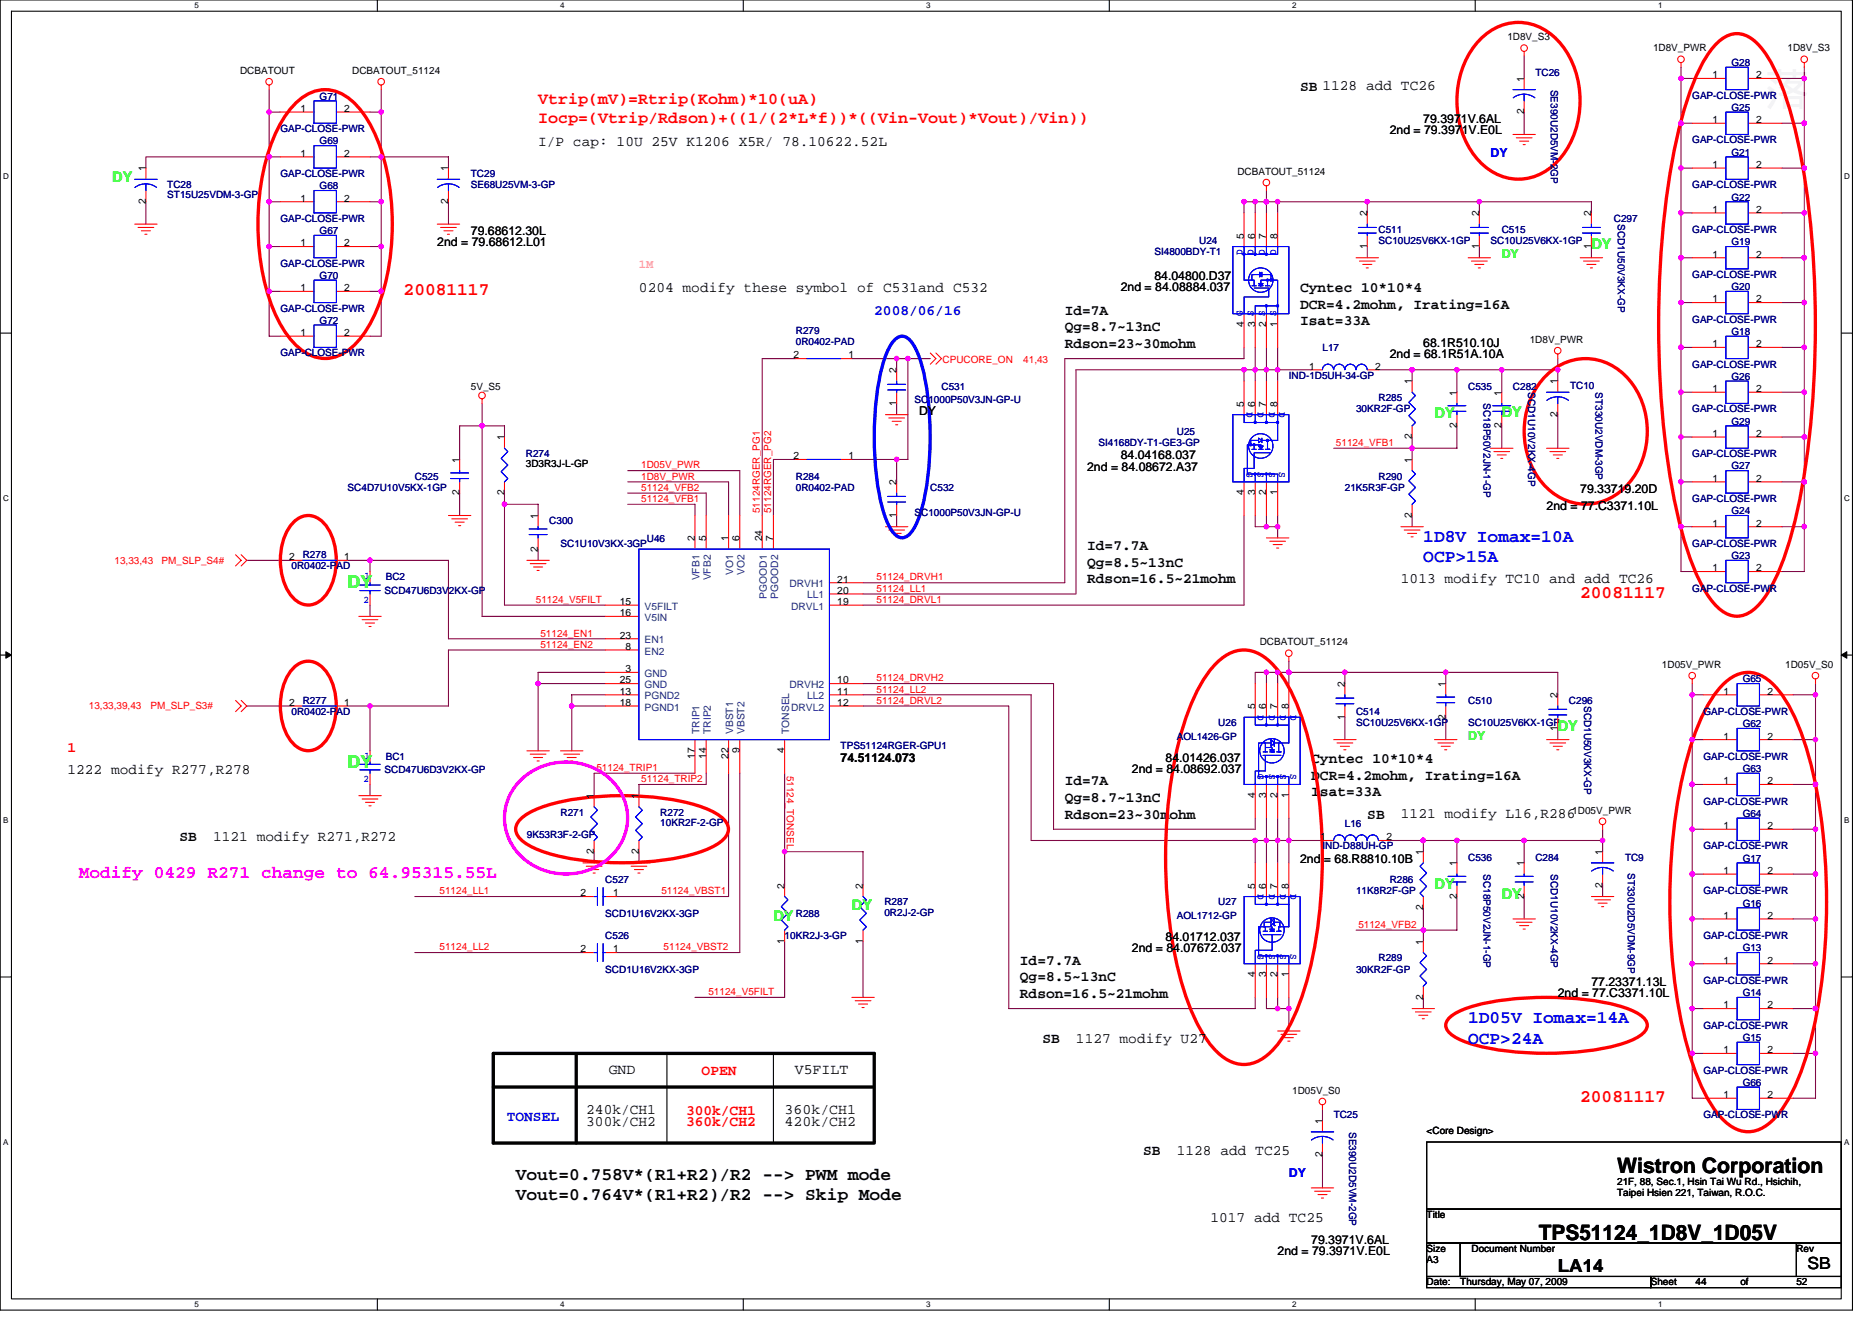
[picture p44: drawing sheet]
<svg xmlns="http://www.w3.org/2000/svg" width="297mm" height="210mm" viewBox="0 0 297 210" stroke-linecap="round" stroke-linejoin="round" font-family="sans-serif">
<defs><g id="words">
<text font-size="7.1" fill="#f0f" x="280" y="16.7">落</text>
<g font-size="3.4">
<text x="256.6" y="186.1">Wistron Corporation</text>
<text x="244.2" y="196.7">TPS51124_1D8V_1D05V</text>
</g>
<g font-size="2.8" fill="#f00">
<text x="64" y="46.8">20081117</text>
<text x="250.7" y="94.8">20081117</text>
<text x="250.7" y="174.8">20081117</text>
</g>
<g font-size="2.8" fill="#00f">
<text x="225.8" y="85.9">1D8V Iomax=10A</text>
<text x="225.8" y="89.1">OCP&gt;15A</text>
<text x="233" y="162.4">1D05V Iomax=14A</text>
<text x="233" y="165.6">OCP&gt;24A</text>
</g>
<g font-size="2.8" fill="#0f0">
<text x="55.2" y="93.3">DY</text>
<text x="55.2" y="121.8">DY</text>
</g>
<text font-size="2.8" fill="#f0f" x="12.5" y="139.3">Modify 0429 R271 change to 64.95315.55L</text>
<g font-size="2.8">
<text x="81.8" y="187.3">Vout=0.758V*(R1+R2)/R2 --&gt; PWM mode</text>
<text x="81.8" y="190.5">Vout=0.764V*(R1+R2)/R2 --&gt; Skip Mode</text>
<text x="247.2" y="201.8">LA14</text>
</g>
<g font-size="2.6" fill="#f00">
<text x="85.4" y="16.4">Vtrip(mV)=Rtrip(Kohm)*10(uA)</text>
<text x="85.4" y="19.5">Iocp=(Vtrip/Rdson)+((1/(2*L*f))*((Vin-Vout)*Vout)/Vin))</text>
</g>
<text font-size="2.6" x="286.8" y="201.3">SB</text>
<g font-size="2.3">
<text x="206.3" y="14.4">SB 1128 add TC26</text>
<text x="85.4" y="23.2">I/P cap: 10U 25V K1206 X5R/ 78.10622.52L</text>
<text x="101.4" y="46.3">0204 modify these symbol of C531and C532</text>
<text x="206.3" y="46.4">Cyntec 10*10*4</text>
<text x="168.9" y="49.9">Id=7A</text>
<text x="168.9" y="52.6">Qg=8.7~13nC</text>
<text x="206.3" y="49">DCR=4.2mohm, Irating=16A</text>
<text x="206.3" y="51.6">Isat=33A</text>
<text x="168.9" y="55.2">Rdson=23~30mohm</text>
<text x="172.5" y="87.3">Id=7.7A</text>
<text x="172.5" y="89.9">Qg=8.5~13nC</text>
<text x="172.5" y="92.5">Rdson=16.5~21mohm</text>
<text x="222.3" y="92.5">1013 modify TC10 and add TC26</text>
<text x="10.7" y="122.7">1222 modify R277,R278</text>
<text x="168.9" y="124.6">Id=7A</text>
<text x="208.1" y="121.1">Cyntec 10*10*4</text>
<text x="208.1" y="123.7">DCR=4.2mohm, Irating=16A</text>
<text x="168.9" y="127.2">Qg=8.7~13nC</text>
<text x="168.9" y="129.9">Rdson=23~30mohm</text>
<text x="208.1" y="126.3">Isat=33A</text>
<text x="217" y="129.9">SB</text>
<text x="222.3" y="129.9">1121 modify L16,R286</text>
<text x="28.5" y="133.5">SB</text>
<text x="33.8" y="133.4">1121 modify R271,R272</text>
<text x="161.8" y="153.1">Id=7.7A</text>
<text x="161.8" y="155.7">Qg=8.5~13nC</text>
<text x="161.8" y="158.3">Rdson=16.5~21mohm</text>
<text x="165.4" y="165.5">SB</text>
<text x="170.7" y="165.4">1127 modify U27</text>
<text x="96.6" y="170.4">GND</text>
<text x="126.1" y="170.4">V5FILT</text>
<text x="93" y="178.6">300k/CH2</text>
<text x="93" y="176.8">240k/CH1</text>
<text x="124.5" y="178.6">420k/CH2</text>
<text x="124.5" y="176.8">360k/CH1</text>
<text x="181.4" y="183.3">SB</text>
<text x="186.7" y="183.2">1128 add TC25</text>
<text x="192.1" y="193.9">1017 add TC25</text>
</g>
<g font-size="2.3" fill="#0f0">
<text x="17.8" y="28.8">DY</text>
<text x="252.5" y="39.5">DY</text>
<text x="227.6" y="66.3">DY</text>
<text x="238.3" y="66.1">DY</text>
<text x="247.2" y="115.9">DY</text>
<text x="227.6" y="141">DY</text>
<text x="238.3" y="142.6">DY</text>
<text x="122.7" y="146.2">DY</text>
<text x="135.2" y="144.4">DY</text>
</g>
<g font-size="2.3" fill="#00f">
<text x="138.7" y="49.9">2008/06/16</text>
<text x="80.4" y="177.8">TONSEL</text>
</g>
<g font-size="2.3" fill="#f00">
<text x="10.7" y="119.3">1</text>
<text x="111.3" y="170.5">OPEN</text>
<text x="108.9" y="176.9">300k/CH1</text>
<text x="108.9" y="178.7">360k/CH2</text>
</g>
<g font-size="1.9">
<text x="220.5" y="21.3">2nd = 79.3971V.E0L</text>
<text x="225.8" y="19.5">79.3971V.6AL</text>
<text x="69.4" y="39.1">2nd = 79.68612.L01</text>
<text x="74.7" y="37.3">79.68612.30L</text>
<text x="177.8" y="46.2">2nd = 84.08884.037</text>
<text x="183.2" y="44.4">84.04800.D37</text>
<text x="220.5" y="56.9">2nd = 68.1R51A.10A</text>
<text x="225.8" y="55.1">68.1R510.10J</text>
<text x="145.8" y="65.8">DY</text>
<text x="172.5" y="74.7">2nd = 84.08672.A37</text>
<text x="177.8" y="72.9">84.04168.037</text>
<text x="245.4" y="80.9">2nd = 77.C3371.10L</text>
<text x="250.7" y="78.2">79.33719.20D</text>
<text x="133.4" y="120.9">74.51124.073</text>
<text x="179.6" y="122.7">2nd = 84.08692.037</text>
<text x="185" y="120.9">84.01426.037</text>
<text x="206.3" y="136.9">2nd = 68.R8810.10B</text>
<text x="185" y="149.3">84.01712.037</text>
<text x="179.6" y="151.1">2nd = 84.07672.037</text>
<text x="247.2" y="158.2">2nd = 77.C3371.10L</text>
<text x="252.5" y="156.4">77.23371.13L</text>
<text x="208.1" y="197.3">79.3971V.6AL</text>
<text x="202.7" y="199.1">2nd = 79.3971V.E0L</text>
</g>
<g font-size="1.9" fill="#00f">
<text x="236.5" y="24.9">DY</text>
<text x="204.5" y="186.7">DY</text>
</g>
<g font-size="1.9" fill="#0f0">
<text x="238.3" y="40.9">DY</text>
<text x="233" y="117.4">DY</text>
</g>
<text font-size="1.9" fill="#ff80c0" x="101.4" y="42.5">1M</text>
<g font-size="1.6">
<text x="38.1" y="11.7">DCBATOUT</text>
<text x="55.9" y="11.7">DCBATOUT_51124</text>
<text x="239.2" y="6.4">1D8V_S3</text>
<text x="262.3" y="8.2">1D8V_PWR</text>
<text x="283.6" y="8.2">1D8V_S3</text>
<text x="47.7" y="17.8">1</text>
<text x="54.6" y="17.8">2</text>
<text x="241.8" y="13" transform="rotate(-90 241.8 13)">1</text>
<text x="271.7" y="12.4">1</text>
<text x="278.7" y="12.4">2</text>
<text x="241.8" y="18.2" transform="rotate(-90 241.8 18.2)">2</text>
<text x="271.7" y="19.5">1</text>
<text x="278.7" y="19.5">2</text>
<text x="23.1" y="27.2" transform="rotate(-90 23.1 27.2)">1</text>
<text x="47.7" y="24.9">1</text>
<text x="54.6" y="24.9">2</text>
<text x="71.1" y="27.2" transform="rotate(-90 71.1 27.2)">1</text>
<text x="196.3" y="27.7">DCBATOUT_51124</text>
<text x="271.7" y="26.6">1</text>
<text x="278.7" y="26.6">2</text>
<text x="23.1" y="32.4" transform="rotate(-90 23.1 32.4)">2</text>
<text x="47.7" y="32">1</text>
<text x="54.6" y="32">2</text>
<text x="71.1" y="32.4" transform="rotate(-90 71.1 32.4)">2</text>
<text x="216.9" y="34.3" transform="rotate(-90 216.9 34.3)">2</text>
<text x="234.7" y="34.3" transform="rotate(-90 234.7 34.3)">2</text>
<text x="252.5" y="34.3" transform="rotate(-90 252.5 34.3)">2</text>
<text x="271.7" y="33.8">1</text>
<text x="278.7" y="33.8">2</text>
<text x="47.7" y="39.1">1</text>
<text x="54.6" y="39.1">2</text>
<text x="197.4" y="37.9" transform="rotate(-90 197.4 37.9)">5</text>
<text x="199.2" y="37.9" transform="rotate(-90 199.2 37.9)">6</text>
<text x="200.9" y="37.9" transform="rotate(-90 200.9 37.9)">7</text>
<text x="202.7" y="37.9" transform="rotate(-90 202.7 37.9)">8</text>
<text x="216.9" y="39.5" transform="rotate(-90 216.9 39.5)">1</text>
<text x="234.7" y="39.5" transform="rotate(-90 234.7 39.5)">1</text>
<text x="252.5" y="39.5" transform="rotate(-90 252.5 39.5)">1</text>
<text x="271.7" y="40.9">1</text>
<text x="278.7" y="40.9">2</text>
<text x="47.7" y="46.2">1</text>
<text x="54.6" y="46.2">2</text>
<text x="271.7" y="48">1</text>
<text x="278.7" y="48">2</text>
<text x="47.7" y="53.3">1</text>
<text x="54.6" y="53.3">2</text>
<text x="197.4" y="51.9" transform="rotate(-90 197.4 51.9)">4 G</text>
<text x="199.2" y="51.9" transform="rotate(-90 199.2 51.9)">3 S</text>
<text x="200.9" y="51.9" transform="rotate(-90 200.9 51.9)">2 S</text>
<text x="202.7" y="51.9" transform="rotate(-90 202.7 51.9)">1 S</text>
<text x="125.9" y="56.9">2</text>
<text x="134.6" y="56.9">1</text>
<text x="142.3" y="59.2" transform="rotate(-90 142.3 59.2)">2</text>
<text x="207.7" y="58.7">1</text>
<text x="218.2" y="58.7">2</text>
<text x="242.7" y="54.4">1D8V_PWR</text>
<text x="271.7" y="55.1">1</text>
<text x="278.7" y="55.1">2</text>
<text x="74.7" y="61.9">5V_S5</text>
<text x="142.3" y="64.4" transform="rotate(-90 142.3 64.4)">1</text>
<text x="197.4" y="64.5" transform="rotate(-90 197.4 64.5)">5</text>
<text x="199.2" y="64.5" transform="rotate(-90 199.2 64.5)">6</text>
<text x="200.9" y="64.5" transform="rotate(-90 200.9 64.5)">7</text>
<text x="202.7" y="64.5" transform="rotate(-90 202.7 64.5)">8</text>
<text x="224" y="61" transform="rotate(-90 224 61)">1</text>
<text x="231.2" y="62.8" transform="rotate(-90 231.2 62.8)">1</text>
<text x="238.3" y="62.8" transform="rotate(-90 238.3 62.8)">1</text>
<text x="247.2" y="61" transform="rotate(-90 247.2 61)">1</text>
<text x="271.7" y="62.2">1</text>
<text x="278.7" y="62.2">2</text>
<text x="80" y="69.9" transform="rotate(-90 80 69.9)">1</text>
<text x="224" y="69.7" transform="rotate(-90 224 69.7)">2</text>
<text x="231.2" y="67.9" transform="rotate(-90 231.2 67.9)">2</text>
<text x="238.3" y="67.9" transform="rotate(-90 238.3 67.9)">2</text>
<text x="247.2" y="66.2" transform="rotate(-90 247.2 66.2)">2</text>
<text x="271.7" y="69.3">1</text>
<text x="278.7" y="69.3">2</text>
<text x="72.9" y="73.4" transform="rotate(-90 72.9 73.4)">1</text>
<text x="83.4" y="74.1">3D3R3J-L-GP</text>
<text x="125.9" y="72.9">2</text>
<text x="134.6" y="72.9">1</text>
<text x="142.3" y="77" transform="rotate(-90 142.3 77)">2</text>
<text x="224" y="73.4" transform="rotate(-90 224 73.4)">1</text>
<text x="271.7" y="76.4">1</text>
<text x="278.7" y="76.4">2</text>
<text x="72.9" y="78.6" transform="rotate(-90 72.9 78.6)">2</text>
<text x="80" y="78.6" transform="rotate(-90 80 78.6)">2</text>
<text x="85.4" y="82.3" transform="rotate(-90 85.4 82.3)">1</text>
<text x="142.3" y="82.2" transform="rotate(-90 142.3 82.2)">1</text>
<text x="197.4" y="78.6" transform="rotate(-90 197.4 78.6)">4</text>
<text x="199.2" y="78.6" transform="rotate(-90 199.2 78.6)">3</text>
<text x="200.9" y="78.6" transform="rotate(-90 200.9 78.6)">2</text>
<text x="202.7" y="78.6" transform="rotate(-90 202.7 78.6)">1</text>
<text x="224" y="82.2" transform="rotate(-90 224 82.2)">2</text>
<text x="271.7" y="83.5">1</text>
<text x="278.7" y="83.5">2</text>
<text x="45.9" y="88.9">2</text>
<text x="54.6" y="88.9">1</text>
<text x="85.4" y="87.5" transform="rotate(-90 85.4 87.5)">2</text>
<text x="110.3" y="85.9" transform="rotate(-90 110.3 85.9)">2</text>
<text x="112" y="85.9" transform="rotate(-90 112 85.9)">5</text>
<text x="115.6" y="85.9" transform="rotate(-90 115.6 85.9)">1</text>
<text x="117.4" y="85.9" transform="rotate(-90 117.4 85.9)">6</text>
<text x="120.9" y="85.9" transform="rotate(-90 120.9 85.9)">24</text>
<text x="122.7" y="85.9" transform="rotate(-90 122.7 85.9)">7</text>
<text x="98.4" y="96">15</text>
<text x="132.9" y="94.2">20</text>
<text x="132.9" y="96">19</text>
<text x="132.9" y="92.4">21</text>
<text x="271.7" y="90.7">1</text>
<text x="278.7" y="90.7">2</text>
<text x="98.4" y="97.8">16</text>
<text x="98.4" y="101.3">23</text>
<text x="99.2" y="103.1">8</text>
<text x="99.2" y="106.7">3</text>
<text x="199.9" y="102.4">DCBATOUT_51124</text>
<text x="263.7" y="106">1D05V_PWR</text>
<text x="283.3" y="106">1D05V_S0</text>
<text x="45.9" y="112">2</text>
<text x="54.6" y="112">1</text>
<text x="98.4" y="112">18</text>
<text x="98.4" y="110.2">13</text>
<text x="98.4" y="108.4">25</text>
<text x="132.9" y="110.2">11</text>
<text x="132.9" y="112">12</text>
<text x="132.9" y="108.4">10</text>
<text x="199.2" y="112.5" transform="rotate(-90 199.2 112.5)">5</text>
<text x="200.9" y="112.5" transform="rotate(-90 200.9 112.5)">6</text>
<text x="202.7" y="112.5" transform="rotate(-90 202.7 112.5)">7</text>
<text x="204.5" y="112.5" transform="rotate(-90 204.5 112.5)">8</text>
<text x="213.4" y="109" transform="rotate(-90 213.4 109)">2</text>
<text x="229.4" y="109" transform="rotate(-90 229.4 109)">1</text>
<text x="247.2" y="110.8" transform="rotate(-90 247.2 110.8)">2</text>
<text x="273.5" y="110.2">1</text>
<text x="280.4" y="110.2">2</text>
<text x="117.4" y="119.5" transform="rotate(-90 117.4 119.5)">9</text>
<text x="124.5" y="119.5" transform="rotate(-90 124.5 119.5)">4</text>
<text x="213.4" y="114.2" transform="rotate(-90 213.4 114.2)">1</text>
<text x="229.4" y="114.2" transform="rotate(-90 229.4 114.2)">2</text>
<text x="247.2" y="116" transform="rotate(-90 247.2 116)">1</text>
<text x="273.5" y="117.3">1</text>
<text x="280.4" y="117.3">2</text>
<text x="110.3" y="120.4" transform="rotate(-90 110.3 120.4)">17</text>
<text x="112" y="120.4" transform="rotate(-90 112 120.4)">14</text>
<text x="115.6" y="120.4" transform="rotate(-90 115.6 120.4)">22</text>
<text x="273.5" y="124.4">1</text>
<text x="280.4" y="124.4">2</text>
<text x="94.3" y="126.8" transform="rotate(-90 94.3 126.8)">1</text>
<text x="101.4" y="126.8" transform="rotate(-90 101.4 126.8)">1</text>
<text x="199.2" y="126.6" transform="rotate(-90 199.2 126.6)">4</text>
<text x="200.9" y="126.6" transform="rotate(-90 200.9 126.6)">3</text>
<text x="202.7" y="126.6" transform="rotate(-90 202.7 126.6)">2</text>
<text x="204.5" y="126.6" transform="rotate(-90 204.5 126.6)">1</text>
<text x="249.5" y="129.1">1D05V_PWR</text>
<text x="273.5" y="131.6">1</text>
<text x="280.4" y="131.6">2</text>
<text x="94.3" y="135.5" transform="rotate(-90 94.3 135.5)">2</text>
<text x="101.4" y="135.5" transform="rotate(-90 101.4 135.5)">2</text>
<text x="209.5" y="133.3">1</text>
<text x="220" y="133.3">2</text>
<text x="225.8" y="135.7" transform="rotate(-90 225.8 135.7)">1</text>
<text x="231.2" y="137.4" transform="rotate(-90 231.2 137.4)">1</text>
<text x="241.8" y="137.4" transform="rotate(-90 241.8 137.4)">1</text>
<text x="254.3" y="135.7" transform="rotate(-90 254.3 135.7)">1</text>
<text x="92.1" y="142.2">2</text>
<text x="97.3" y="142.2">1</text>
<text x="124.5" y="141" transform="rotate(-90 124.5 141)">2</text>
<text x="136.9" y="141" transform="rotate(-90 136.9 141)">2</text>
<text x="199.2" y="141" transform="rotate(-90 199.2 141)">5</text>
<text x="200.9" y="141" transform="rotate(-90 200.9 141)">6</text>
<text x="202.7" y="141" transform="rotate(-90 202.7 141)">7</text>
<text x="204.5" y="141" transform="rotate(-90 204.5 141)">8</text>
<text x="231.2" y="142.6" transform="rotate(-90 231.2 142.6)">2</text>
<text x="241.8" y="142.6" transform="rotate(-90 241.8 142.6)">2</text>
<text x="254.3" y="140.8" transform="rotate(-90 254.3 140.8)">2</text>
<text x="273.5" y="138.7">1</text>
<text x="280.4" y="138.7">2</text>
<text x="124.5" y="149.7" transform="rotate(-90 124.5 149.7)">1</text>
<text x="136.9" y="149.7" transform="rotate(-90 136.9 149.7)">1</text>
<text x="225.8" y="149.9" transform="rotate(-90 225.8 149.9)">1</text>
<text x="225.8" y="144.4" transform="rotate(-90 225.8 144.4)">2</text>
<text x="273.5" y="145.8">1</text>
<text x="280.4" y="145.8">2</text>
<text x="92.1" y="151.1">2</text>
<text x="97.3" y="151.1">1</text>
<text x="199.2" y="155.1" transform="rotate(-90 199.2 155.1)">4</text>
<text x="200.9" y="155.1" transform="rotate(-90 200.9 155.1)">3</text>
<text x="202.7" y="155.1" transform="rotate(-90 202.7 155.1)">2</text>
<text x="204.5" y="155.1" transform="rotate(-90 204.5 155.1)">1</text>
<text x="273.5" y="152.9">1</text>
<text x="280.4" y="152.9">2</text>
<text x="225.8" y="158.6" transform="rotate(-90 225.8 158.6)">2</text>
<text x="273.5" y="160">1</text>
<text x="280.4" y="160">2</text>
<text x="273.5" y="167.1">1</text>
<text x="280.4" y="167.1">2</text>
<text x="205" y="173.5">1D05V_S0</text>
<text x="209.8" y="178.3" transform="rotate(-90 209.8 178.3)">1</text>
<text x="226.4" y="179.9">&lt;Core Design&gt;</text>
<text x="273.5" y="174.2">1</text>
<text x="280.4" y="174.2">2</text>
<text x="209.8" y="183.5" transform="rotate(-90 209.8 183.5)">2</text>
<text x="256.6" y="187.9">21F, 88, Sec.1, Hsin Tai Wu Rd., Hsichih,</text>
<text x="256.6" y="189.7">Taipei Hsien 221, Taiwan, R.O.C.</text>
<text x="226.4" y="193.3">Title</text>
<text x="226.4" y="200.4">A3</text>
<text x="226.4" y="198.6">Size</text>
<text x="226.4" y="203.9">Date:</text>
<text x="231.7" y="203.9">Thursday, May 07, 2009</text>
<text x="233.5" y="198.6">Document Number</text>
<text x="261.9" y="203.9">Sheet</text>
<text x="269" y="203.9">44</text>
<text x="276.2" y="203.9">of</text>
<text x="285" y="198.6">Rev</text>
<text x="285" y="203.9">52</text>
</g>
<g font-size="1.6" fill="#000080">
<text x="274.7" y="10.5">G28</text>
<text x="50.7" y="15.8">G71</text>
<text x="243.6" y="12.1">TC26</text>
<text x="246.1" y="14.2" transform="rotate(90 246.1 14.2)">SE390U2D5VM-2GP</text>
<text x="268.5" y="15.6">GAP-CLOSE-PWR</text>
<text x="274.7" y="17.6">G25</text>
<text x="44.5" y="21">GAP-CLOSE-PWR</text>
<text x="50.7" y="22.9">G69</text>
<text x="268.5" y="22.8">GAP-CLOSE-PWR</text>
<text x="26.5" y="29.9">TC28</text>
<text x="44.5" y="28.1">GAP-CLOSE-PWR</text>
<text x="74.7" y="28.1">TC29</text>
<text x="74.7" y="29.9">SE68U25VM-3-GP</text>
<text x="268.5" y="29.9">GAP-CLOSE-PWR</text>
<text x="274.7" y="24.7">G21</text>
<text x="26.5" y="31.5">ST15U25VDM-3-GP</text>
<text x="44.5" y="35.2">GAP-CLOSE-PWR</text>
<text x="50.7" y="30">G68</text>
<text x="256.1" y="35.2">C297</text>
<text x="256.7" y="35.6" transform="rotate(90 256.7 35.6)">SCD1U50V3KX-GP</text>
<text x="274.7" y="31.8">G22</text>
<text x="50.7" y="37.1">G67</text>
<text x="183.2" y="40.5">SI4800BDY-T1</text>
<text x="190.3" y="38.8">U24</text>
<text x="218.7" y="37">C511</text>
<text x="218.7" y="38.8">SC10U25V6KX-1GP</text>
<text x="236.5" y="38.8">SC10U25V6KX-1GP</text>
<text x="238.3" y="37">C515</text>
<text x="268.5" y="37">GAP-CLOSE-PWR</text>
<text x="274.7" y="38.9">G19</text>
<text x="44.5" y="42.3">GAP-CLOSE-PWR</text>
<text x="50.7" y="44.3">G70</text>
<text x="268.5" y="44.1">GAP-CLOSE-PWR</text>
<text x="274.7" y="46">G20</text>
<text x="44.5" y="49.4">GAP-CLOSE-PWR</text>
<text x="50.7" y="51.4">G72</text>
<text x="126.3" y="53">R279</text>
<text x="268.5" y="51.2">GAP-CLOSE-PWR</text>
<text x="274.7" y="53.1">G18</text>
<text x="44.5" y="56.5">GAP-CLOSE-PWR</text>
<text x="126.3" y="54.8">0R0402-PAD</text>
<text x="209.8" y="55.6">L17</text>
<text x="268.5" y="58.3">GAP-CLOSE-PWR</text>
<text x="145.1" y="64">SC1000P50V3JN-GP-U</text>
<text x="149.4" y="61.9">C531</text>
<text x="204.5" y="60.1">IND-1D5UH-34-GP</text>
<text x="215.2" y="65.4">30KR2F-GP</text>
<text x="218.7" y="63.6">R285</text>
<text x="233" y="61.9">C535</text>
<text x="235.4" y="64" transform="rotate(90 235.4 64)">SC18P50V2JN-1-GP</text>
<text x="240.1" y="61.9">C282</text>
<text x="242.5" y="62.2" transform="rotate(90 242.5 62.2)">SCD1U10V2KX-4GP</text>
<text x="249.1" y="61.7">TC10</text>
<text x="253.2" y="62.2" transform="rotate(90 253.2 62.2)">ST330U2VDM-3GP</text>
<text x="268.5" y="65.4">GAP-CLOSE-PWR</text>
<text x="274.7" y="60.3">G26</text>
<text x="174.3" y="70.8">SI4168DY-T1-GE3-GP</text>
<text x="186.7" y="69">U25</text>
<text x="274.7" y="67.4">G29</text>
<text x="55.2" y="77.9">SC4D7U10V5KX-1GP</text>
<text x="65.8" y="76.1">C525</text>
<text x="83.4" y="72.5">R274</text>
<text x="126.3" y="76.1">R284</text>
<text x="126.3" y="77.9">0R0402-PAD</text>
<text x="147.6" y="77.9">C532</text>
<text x="213.4" y="77.9">21K5R3F-GP</text>
<text x="218.7" y="76.1">R290</text>
<text x="268.5" y="72.5">GAP-CLOSE-PWR</text>
<text x="274.7" y="74.5">G27</text>
<text x="87.2" y="83.2">C300</text>
<text x="145.1" y="81.8">SC1000P50V3JN-GP-U</text>
<text x="268.5" y="79.6">GAP-CLOSE-PWR</text>
<text x="274.7" y="81.6">G24</text>
<text x="48" y="88.5">R278</text>
<text x="88.9" y="86.8">SC1U10V3KX-3GP</text>
<text x="102.6" y="86">U46</text>
<text x="268.5" y="86.8">GAP-CLOSE-PWR</text>
<text x="274.7" y="88.7">G23</text>
<text x="46.3" y="90.3">0R0402-PAD</text>
<text x="61" y="94.2">SCD47U6D3V2KX-GP</text>
<text x="61.2" y="92.1">BC2</text>
<text x="268.5" y="93.9">GAP-CLOSE-PWR</text>
<text x="46.3" y="113.4">0R0402-PAD</text>
<text x="48" y="111.7">R277</text>
<text x="215.2" y="113.4">C514</text>
<text x="233" y="111.7">C510</text>
<text x="249" y="111.7">C296</text>
<text x="251.4" y="112" transform="rotate(90 251.4 112)">SCD1U50V3KX-GP</text>
<text x="270.3" y="113.4">GAP-CLOSE-PWR</text>
<text x="276.5" y="108.3">G65</text>
<text x="133.4" y="118.8">TPS51124RGER-GPU1</text>
<text x="186.7" y="117.3">AOL1426-GP</text>
<text x="193.3" y="115.2">U26</text>
<text x="215.2" y="115.2">SC10U25V6KX-1GP</text>
<text x="233" y="115.2">SC10U25V6KX-1GP</text>
<text x="276.5" y="115.4">G62</text>
<text x="61" y="122.7">SCD47U6D3V2KX-GP</text>
<text x="61.2" y="120.5">BC1</text>
<text x="270.3" y="120.5">GAP-CLOSE-PWR</text>
<text x="276.5" y="122.5">G63</text>
<text x="88.9" y="129.4">R271</text>
<text x="104.8" y="129.4">R272</text>
<text x="104.8" y="131">10KR2F-2-GP</text>
<text x="213.4" y="131.2">L16</text>
<text x="270.3" y="127.7">GAP-CLOSE-PWR</text>
<text x="276.5" y="129.6">G64</text>
<text x="83.6" y="133">9K53R3F-2-GP</text>
<text x="209.8" y="134.8">IND-D88UH-GP</text>
<text x="233" y="136.5">C536</text>
<text x="243.6" y="136.5">C284</text>
<text x="257.8" y="136.5">TC9</text>
<text x="270.3" y="134.8">GAP-CLOSE-PWR</text>
<text x="276.5" y="136.7">G17</text>
<text x="96.1" y="140.1">C527</text>
<text x="140.3" y="143.7">R287</text>
<text x="193.3" y="143.7">U27</text>
<text x="215.2" y="141.9">11K8R2F-GP</text>
<text x="220.5" y="140.1">R286</text>
<text x="235.4" y="138.7" transform="rotate(90 235.4 138.7)">SC18P50V2JN-1-GP</text>
<text x="246.1" y="138.7" transform="rotate(90 246.1 138.7)">SCD1U10V2KX-4GP</text>
<text x="258.3" y="138.5" transform="rotate(90 258.3 138.5)">ST330U2D5VDM-9GP</text>
<text x="270.3" y="141.9">GAP-CLOSE-PWR</text>
<text x="276.5" y="143.8">G16</text>
<text x="96.1" y="149">C526</text>
<text x="96.1" y="145.4">SCD1U16V2KX-3GP</text>
<text x="124.5" y="149">10KR2J-3-GP</text>
<text x="126.3" y="145.4">R288</text>
<text x="140.3" y="145.3">0R2J-2-GP</text>
<text x="186.7" y="145.8">AOL1712-GP</text>
<text x="270.3" y="149">GAP-CLOSE-PWR</text>
<text x="96.1" y="154.3">SCD1U16V2KX-3GP</text>
<text x="215.2" y="154.3">30KR2F-GP</text>
<text x="218.7" y="152.5">R289</text>
<text x="276.5" y="150.9">G13</text>
<text x="270.3" y="156.1">GAP-CLOSE-PWR</text>
<text x="276.5" y="158.1">G14</text>
<text x="270.3" y="163.2">GAP-CLOSE-PWR</text>
<text x="276.5" y="165.2">G15</text>
<text x="270.3" y="170.3">GAP-CLOSE-PWR</text>
<text x="276.5" y="172.3">G66</text>
<text x="211.6" y="177.4">TC25</text>
<text x="214.1" y="179.6" transform="rotate(90 214.1 179.6)">SE390U2D5VM-2GP</text>
<text x="270.3" y="177.4">GAP-CLOSE-PWR</text>
</g>
<g font-size="1.6" fill="#00f">
<text x="197.1" y="40.5" transform="rotate(-90 197.1 40.5)">D</text>
<text x="198.9" y="40.5" transform="rotate(-90 198.9 40.5)">D</text>
<text x="200.7" y="40.5" transform="rotate(-90 200.7 40.5)">D</text>
<text x="202.5" y="40.5" transform="rotate(-90 202.5 40.5)">D</text>
<text x="197.1" y="50.1" transform="rotate(-90 197.1 50.1)">G</text>
<text x="198.9" y="50.1" transform="rotate(-90 198.9 50.1)">S</text>
<text x="200.7" y="50.1" transform="rotate(-90 200.7 50.1)">S</text>
<text x="202.5" y="50.1" transform="rotate(-90 202.5 50.1)">S</text>
<text x="197.8" y="65.4" transform="rotate(90 197.8 65.4)">D</text>
<text x="199.6" y="65.4" transform="rotate(90 199.6 65.4)">D</text>
<text x="201.4" y="65.4" transform="rotate(90 201.4 65.4)">D</text>
<text x="203" y="65.4" transform="rotate(90 203 65.4)">D</text>
<text x="197.8" y="74.8" transform="rotate(90 197.8 74.8)">G</text>
<text x="199.6" y="74.8" transform="rotate(90 199.6 74.8)">S</text>
<text x="201.4" y="74.8" transform="rotate(90 201.4 74.8)">S</text>
<text x="203" y="74.8" transform="rotate(90 203 74.8)">S</text>
<text x="57.7" y="95.7">2</text>
<text x="57.8" y="91.9">1</text>
<text x="199.6" y="113.4" transform="rotate(90 199.6 113.4)">D</text>
<text x="201.4" y="113.4" transform="rotate(90 201.4 113.4)">D</text>
<text x="203.2" y="113.4" transform="rotate(90 203.2 113.4)">D</text>
<text x="204.8" y="113.4" transform="rotate(90 204.8 113.4)">D</text>
<text x="57.7" y="124.1">2</text>
<text x="57.8" y="120.4">1</text>
<text x="199.6" y="122.9" transform="rotate(90 199.6 122.9)">G</text>
<text x="201.4" y="122.9" transform="rotate(90 201.4 122.9)">S</text>
<text x="203.2" y="122.9" transform="rotate(90 203.2 122.9)">S</text>
<text x="204.8" y="122.9" transform="rotate(90 204.8 122.9)">S</text>
<text x="199.6" y="141.9" transform="rotate(90 199.6 141.9)">D</text>
<text x="201.4" y="141.9" transform="rotate(90 201.4 141.9)">D</text>
<text x="203.2" y="141.9" transform="rotate(90 203.2 141.9)">D</text>
<text x="204.8" y="141.9" transform="rotate(90 204.8 141.9)">D</text>
<text x="199.6" y="151.3" transform="rotate(90 199.6 151.3)">G</text>
<text x="201.4" y="151.3" transform="rotate(90 201.4 151.3)">S</text>
<text x="203.2" y="151.3" transform="rotate(90 203.2 151.3)">S</text>
<text x="204.8" y="151.3" transform="rotate(90 204.8 151.3)">S</text>
</g>
<g font-size="1.6" fill="#f00">
<text x="149.6" y="57.6">CPUCORE_ON</text>
<text x="162.4" y="57.6">41,43</text>
<text x="212" y="70.8">51124_VFB1</text>
<text x="101.7" y="76.1">1D8V_PWR</text>
<text x="101.7" y="74.3">1D05V_PWR</text>
<text x="101.7" y="77.9">51124_VFB2</text>
<text x="101.7" y="79.7">51124_VFB1</text>
<text x="120.6" y="81.4" transform="rotate(-90 120.6 81.4)">51124RGER_PG1</text>
<text x="122.4" y="81.4" transform="rotate(-90 122.4 81.4)">51124RGER_PG2</text>
<text x="18.2" y="89.4">13,33,43</text>
<text x="25.7" y="89.4">PM_SLP_S4#</text>
<text x="85" y="95.7">51124_V5FILT</text>
<text x="139.1" y="92.1">51124_DRVH1</text>
<text x="139.1" y="93.9">51124_LL1</text>
<text x="139.1" y="95.7">51124_DRVL1</text>
<text x="85.7" y="101">51124_EN1</text>
<text x="85.7" y="102.8">51124_EN2</text>
<text x="14.1" y="112.5">13,33,39,43</text>
<text x="23.9" y="112.5">PM_SLP_S3#</text>
<text x="139.1" y="109.9">51124_LL2</text>
<text x="139.1" y="108.1">51124_DRVH2</text>
<text x="139.1" y="111.7">51124_DRVL2</text>
<text x="94.6" y="122.3">51124_TRIP1</text>
<text x="101.7" y="124.1">51124_TRIP2</text>
<text x="124.9" y="123" transform="rotate(90 124.9 123)">51124_TONSEL</text>
<text x="69.7" y="141.9">51124_LL1</text>
<text x="104.9" y="141.9">51124_VBST1</text>
<text x="215.5" y="147.2">51124_VFB2</text>
<text x="69.7" y="150.8">51124_LL2</text>
<text x="105.3" y="150.8">51124_VBST2</text>
<text x="112.4" y="157.9">51124_V5FILT</text>
</g>
<g font-size="1.6" fill="#004080">
<text x="111" y="92.1" transform="rotate(-90 111 92.1)">VFB1</text>
<text x="112.8" y="92.1" transform="rotate(-90 112.8 92.1)">VFB2</text>
<text x="116.3" y="91.3" transform="rotate(-90 116.3 91.3)">VO1</text>
<text x="118.1" y="91.3" transform="rotate(-90 118.1 91.3)">VO2</text>
<text x="121.7" y="95" transform="rotate(-90 121.7 95)">PGOOD1</text>
<text x="123.5" y="95" transform="rotate(-90 123.5 95)">PGOOD2</text>
<text x="125.3" y="93.2">DRVH1</text>
<text x="128.1" y="95">LL1</text>
<text x="102.3" y="98.5">V5IN</text>
<text x="102.3" y="96.7">V5FILT</text>
<text x="125.5" y="96.7">DRVL1</text>
<text x="102.3" y="103.8">EN2</text>
<text x="102.3" y="102.1">EN1</text>
<text x="102.3" y="107.4">GND</text>
<text x="102.3" y="112.7">PGND1</text>
<text x="102.3" y="111">PGND2</text>
<text x="102.3" y="109.2">GND</text>
<text x="125.3" y="109.2">DRVH2</text>
<text x="125.5" y="112.7">DRVL2</text>
<text x="128.1" y="111">LL2</text>
<text x="111" y="116.5" transform="rotate(-90 111 116.5)">TRIP1</text>
<text x="112.8" y="116.5" transform="rotate(-90 112.8 116.5)">TRIP2</text>
<text x="116.3" y="116.5" transform="rotate(-90 116.3 116.5)">VBST1</text>
<text x="118.1" y="116.5" transform="rotate(-90 118.1 116.5)">VBST2</text>
<text x="125.2" y="116.5" transform="rotate(-90 125.2 116.5)">TONSEL</text>
</g>
<g font-size="1.3">
<text x="30.8" y="1.3">5</text>
<text x="88.9" y="1.3">4</text>
<text x="147" y="1.3">3</text>
<text x="205" y="1.3">2</text>
<text x="263.1" y="1.3">1</text>
<text x=".5" y="28.4">D</text>
<text x="292.6" y="28.4">D</text>
<text x=".5" y="79.5">C</text>
<text x="292.6" y="79.5">C</text>
<text x=".5" y="130.6">B</text>
<text x="292.6" y="130.6">B</text>
<text x=".5" y="181.7">A</text>
<text x="292.6" y="181.7">A</text>
<text x="30.8" y="207.4">5</text>
<text x="88.9" y="207.4">4</text>
<text x="147" y="207.4">3</text>
<text x="205" y="207.4">2</text>
<text x="263.1" y="207.4">1</text>
</g>
</g></defs>
<path d="M0 0h293.9v207.9h-293.9zM1.8 1.8h290.4v204.3h-290.4z" fill="none" stroke="#000" stroke-width=".17"/>
<g fill="#fff">
<path d="M30.8 .2h.7v1.4h-.7z"/>
<path d="M30.8 206.3h.7v1.4h-.7z"/>
</g>
<path d="M59.9 0v1.8M59.9 206.1v1.8" fill="none" stroke="#000" stroke-width=".17"/>
<g fill="#fff">
<path d="M88.9 .2h.7v1.4h-.7z"/>
<path d="M88.9 206.3h.7v1.4h-.7z"/>
</g>
<path d="M117.9 0v1.8M117.9 206.1v1.8" fill="none" stroke="#000" stroke-width=".17"/>
<g fill="#fff">
<path d="M147 .2h.7v1.4h-.7z"/>
<path d="M147 206.3h.7v1.4h-.7z"/>
</g>
<path d="M176 0v1.8M176 206.1v1.8" fill="none" stroke="#000" stroke-width=".17"/>
<g fill="#fff">
<path d="M205 .2h.7v1.4h-.7z"/>
<path d="M205 206.3h.7v1.4h-.7z"/>
</g>
<path d="M234.1 0v1.8M234.1 206.1v1.8" fill="none" stroke="#000" stroke-width=".17"/>
<g fill="#fff">
<path d="M263.1 .2h.7v1.4h-.7z"/>
<path d="M263.1 206.3h.7v1.4h-.7z"/>
<path d="M.5 27.3h.9v1.4h-.9z"/>
<path d="M292.6 27.3h.9v1.4h-.9z"/>
<path d="M.5 78.4h.9v1.4h-.9z"/>
<path d="M292.6 78.4h.9v1.4h-.9z"/>
</g>
<path d="M0 52.9h1.8M292.2 52.9h1.7" fill="none" stroke="#000" stroke-width=".17"/>
<g fill="#fff">
<path d="M.5 129.5h.8v1.4h-.8z"/>
<path d="M292.6 129.5h.9v1.4h-.9z"/>
</g>
<path d="M0 103.9h1.8M292.2 103.9h1.7" fill="none" stroke="#000" stroke-width=".17"/>
<path d="M.9 103.4l.9 .5-.9 .5zM292.2 103.9l.8-.5v1z" fill="#000" stroke="#000" stroke-width=".16"/>
<g fill="#fff">
<path d="M.5 180.5h.8v1.4h-.8z"/>
<path d="M292.6 180.5h.9v1.4h-.9z"/>
</g>
<path d="M0 155h1.8M292.2 155h1.7M105.8 167.1v14.3M122.7 167.1v14.1M226.4 197.2h5.3v5.3h-5.3zM226.4 181.2h65.8v10.7h-65.8zM226.4 191.9h65.8v5.3h-65.8zM231.7 197.2h53.3v5.3h-53.3zM285 197.2h7.2v5.3h-7.2zM226.4 202.5h35.5v1.8h-35.5zM261.9 202.5h30.3v1.8h-30.3z" fill="none" stroke="#000" stroke-width=".17"/>
<g fill="none" stroke="#800040" stroke-width=".17">
<path d="M42.7 14.2v3.6h1.8M42.7 17.8v35.5h1.8M58.7 17.8h1.8M60.5 14.2v39.1h-1.8M241.8 8.9v3.5M241.8 17.8v3.5M266.7 10.7v23.1M266.7 12.4h1.8M266.7 19.6h1.8M282.7 12.4h3.6M282.7 19.6h3.6M286.3 10.7v80h-3.6"/>
<path d="M23.2 32v3.6M42.7 32h1.8M42.7 39.1h1.8M44.5 24.9h-21.3v1.8M58.7 32h1.8M58.7 39.1h1.8M58.7 24.9h12.5v1.8M71.2 32v3.6M199.2 32v1.8M199.2 32h1.8v1.8M199.2 32h-1.8v1.8M201 30.2v1.8h16"/>
<path d="M202.7 32v1.8M217 39.1v1.8M217 32h17.7v1.8M217 32v1.8M234.7 39.1v1.8M234.7 32h17.8v1.8M252.5 39.1v1.8M266.7 33.8v7.1h1.8M266.7 26.7h1.8M266.7 33.8h1.8M282.7 26.7h3.6M282.7 33.8h3.6"/>
<path d="M42.7 46.2h1.8M58.7 46.2h1.8M126.3 56.9h-5.4v24.9M135.2 56.9h12.4M142.3 56.9v1.8M144.1 56.9v16h-8.9M197.4 55.1v1.8h-28.5v35.6h-32M197.4 58.7v1.8M199.2 55.1v5.4M201 55.1v5.4M202.7 55.1v5.4M208.1 58.7h-37.4v35.5h-33.8"/>
<path d="M218.7 58.7h12.5M224.1 58.7v1.8M231.2 58.7h7.1v3.5M231.2 58.7v3.5M238.3 58.7h8.9M247.2 56.9v3.6M266.7 48v14.2M266.7 55.1h1.8M266.7 40.9v7.1h1.8M282.7 55.1h3.6M282.7 48h3.6M282.7 40.9h3.6"/>
<path d="M72.9 78.2v3.6M76.5 64v33.8h19.6M80 78.2v17.8h16.1M80 69.3v-1.7h-7.1v5.3M99.6 78.2h12.5v3.6M99.6 76.5h16v5.3M99.6 74.7h17.8v7.1M126.3 72.9h-3.6v8.9M142.3 64v1.8M142.3 72.9v3.6M224.1 69.3v3.6M231.2 67.6v3.5h-19.6"/>
<path d="M238.3 67.6v3.5M247.2 65.8v5.3M266.7 76.5h1.8M266.7 69.3v21.4h1.8M266.7 62.2h1.8M266.7 62.2v7.1h1.8M282.7 76.5h3.6M282.7 62.2h3.6M282.7 69.3h3.6M39.2 88.9h7.1M55.2 88.9h16v12.4h24.9M58.7 88.9v1.8"/>
<path d="M58.7 96v1.8M80 80h5.4v1.8M85.4 87.1v1.8M99.6 80h10.7v1.8M142.3 81.8v1.8M197.4 81.8v14.2h-60.5M199.2 81.8v1.8h3.5M201 81.8v1.8M202.7 81.8v3.5M224.1 81.8v1.8M266.7 83.6h1.8M282.7 83.6h3.6"/>
<path d="M39.2 112h7.1M58.7 112v7.1M85.4 108.5h10.7M90.7 112h5.4M96.1 103.1h-24.9v8.9h-16M96.1 106.7h-10.7v12.4M96.1 110.2h-5.4v8.9M136.9 112h23.2v48h39.1v-1.8M136.9 108.5h30.3v23.1h32v-1.8M136.9 110.2h26.7v23.1h35.6v3.6M201 106.7v1.8M202.7 106.7v1.8"/>
<path d="M204.5 104.9v3.6M213.4 106.7h16v1.8M213.4 106.7v1.8M213.4 106.7h-14.2v1.8M213.4 113.8v3.5M229.4 113.8v3.5M229.4 106.7h17.8v3.5M247.2 115.6v1.7M268.5 117.3v7.2h1.8M268.5 110.2h1.8M268.5 117.3h1.8M268.5 108.5v8.8"/>
<path d="M284.5 110.2h3.6M284.5 117.3h3.6M288.1 108.5v65.7h-3.6M58.7 124.5v1.7M94.3 135.1v1.8M101.4 135.1v1.8M110.3 122.7h-16v3.5M112.1 122.7v1.8h-10.7v1.7M115.6 122.7v19.5h-17.8M117.4 122.7v28.4h-19.6M124.5 122.7v17.8M124.5 135.1h12.4v5.4"/>
<path d="M199.2 133.3h10.6M201 129.8v7.1M202.7 129.8v7.1M204.5 129.8v7.1M220.5 133.3h5.3M225.8 133.4h5.4v3.5M225.8 133.3v1.8M231.2 133.3h23.1M241.8 133.3v3.6M254.3 131.6v3.5M268.5 138.7h1.8M268.5 131.6v42.6h1.8"/>
<path d="M268.5 124.5v7.1h1.8M284.5 131.6h3.6M284.5 124.5h3.6M284.5 138.7h3.6M65.8 142.2h26.7M65.8 151.1h26.7M124.5 149.4v8.8h-14.2M136.9 149.4v8.8M201 158.2v1.8h1.7M202.7 158.2v1.8h1.8M204.5 158.2v5.4M225.8 144v5.4"/>
<path d="M225.8 158.2v1.8M231.2 142.2v5.4h-16M241.8 142.2v3.6M254.3 140.5v1.7M268.5 145.8h1.8M268.5 152.9h1.8M284.5 145.8h3.6M284.5 152.9h3.6M209.8 176v1.8M268.5 167.1h1.8M268.5 160h1.8M284.5 160h3.6"/>
<path d="M284.5 167.1h3.6M209.8 183.1v5.4"/>
</g>
<g fill="#f0f" stroke="#f0f" stroke-width=".17">
<circle cx="254.3" cy="133.3" r=".35"/>
<circle cx="204.5" cy="106.7" r=".35"/>
<circle cx="202.7" cy="106.7" r=".35"/>
<circle cx="241.8" cy="133.3" r=".35"/>
<circle cx="288.1" cy="167.1" r=".35"/>
<circle cx="268.5" cy="167.1" r=".35"/>
<circle cx="268.5" cy="160" r=".35"/>
<circle cx="288.1" cy="160" r=".35"/>
<circle cx="288.1" cy="152.9" r=".35"/>
<circle cx="225.8" cy="133.3" r=".35"/>
<circle cx="199.2" cy="133.3" r=".35"/>
<circle cx="200.9" cy="106.7" r=".35"/>
<circle cx="225.8" cy="147.6" r=".35"/>
<circle cx="58.7" cy="88.9" r=".35"/>
<circle cx="85.4" cy="108.4" r=".35"/>
<circle cx="90.7" cy="112" r=".35"/>
<circle cx="224.1" cy="71.1" r=".35"/>
<circle cx="202.7" cy="58.7" r=".35"/>
<circle cx="200.9" cy="58.7" r=".35"/>
<circle cx="197.4" cy="58.7" r=".35"/>
<circle cx="199.2" cy="58.7" r=".35"/>
<circle cx="202.7" cy="83.6" r=".35"/>
<circle cx="200.9" cy="83.6" r=".35"/>
<circle cx="197.4" cy="32" r=".35"/>
<circle cx="200.9" cy="32" r=".35"/>
<circle cx="199.2" cy="32" r=".35"/>
<circle cx="234.7" cy="32" r=".35"/>
<circle cx="224.1" cy="58.7" r=".35"/>
<circle cx="231.2" cy="58.7" r=".35"/>
<circle cx="231.2" cy="133.3" r=".35"/>
<circle cx="124.5" cy="135.1" r=".35"/>
<circle cx="58.7" cy="112" r=".35"/>
<circle cx="268.5" cy="152.9" r=".35"/>
<circle cx="286.3" cy="19.5" r=".35"/>
<circle cx="42.7" cy="24.9" r=".35"/>
<circle cx="60.5" cy="24.9" r=".35"/>
<circle cx="60.5" cy="17.8" r=".35"/>
<circle cx="42.7" cy="17.8" r=".35"/>
<circle cx="42.7" cy="32" r=".35"/>
<circle cx="60.5" cy="32" r=".35"/>
<circle cx="60.5" cy="46.2" r=".35"/>
<circle cx="60.5" cy="39.1" r=".35"/>
<circle cx="42.7" cy="46.2" r=".35"/>
<circle cx="42.7" cy="39.1" r=".35"/>
<circle cx="76.5" cy="67.6" r=".35"/>
<circle cx="80" cy="80" r=".35"/>
<circle cx="268.5" cy="110.2" r=".35"/>
<circle cx="288.1" cy="110.2" r=".35"/>
<circle cx="268.5" cy="145.8" r=".35"/>
<circle cx="268.5" cy="138.7" r=".35"/>
<circle cx="288.1" cy="131.6" r=".35"/>
<circle cx="288.1" cy="145.8" r=".35"/>
<circle cx="288.1" cy="138.7" r=".35"/>
<circle cx="288.1" cy="124.4" r=".35"/>
<circle cx="288.1" cy="117.3" r=".35"/>
<circle cx="268.5" cy="124.4" r=".35"/>
<circle cx="268.5" cy="117.3" r=".35"/>
<circle cx="268.5" cy="131.6" r=".35"/>
<circle cx="266.7" cy="26.7" r=".35"/>
<circle cx="266.7" cy="12.4" r=".35"/>
<circle cx="266.7" cy="19.5" r=".35"/>
<circle cx="204.5" cy="133.3" r=".35"/>
<circle cx="202.7" cy="133.3" r=".35"/>
<circle cx="213.4" cy="106.7" r=".35"/>
<circle cx="200.9" cy="133.3" r=".35"/>
<circle cx="286.3" cy="83.6" r=".35"/>
<circle cx="266.7" cy="83.6" r=".35"/>
<circle cx="266.7" cy="76.4" r=".35"/>
<circle cx="286.3" cy="76.4" r=".35"/>
<circle cx="286.3" cy="69.3" r=".35"/>
<circle cx="266.7" cy="69.3" r=".35"/>
<circle cx="266.7" cy="62.2" r=".35"/>
<circle cx="266.7" cy="55.1" r=".35"/>
<circle cx="286.3" cy="48" r=".35"/>
<circle cx="286.3" cy="62.2" r=".35"/>
<circle cx="286.3" cy="55.1" r=".35"/>
<circle cx="286.3" cy="40.9" r=".35"/>
<circle cx="286.3" cy="33.8" r=".35"/>
<circle cx="266.7" cy="40.9" r=".35"/>
<circle cx="266.7" cy="33.8" r=".35"/>
<circle cx="266.7" cy="48" r=".35"/>
<circle cx="286.3" cy="26.7" r=".35"/>
<circle cx="144" cy="56.9" r=".35"/>
<circle cx="229.4" cy="106.7" r=".35"/>
<circle cx="202.7" cy="32" r=".35"/>
<circle cx="216.9" cy="32" r=".35"/>
<circle cx="202.7" cy="160" r=".35"/>
<circle cx="204.5" cy="160" r=".35"/>
<circle cx="142.3" cy="72.9" r=".35"/>
<circle cx="142.3" cy="56.9" r=".35"/>
<circle cx="247.2" cy="58.7" r=".35"/>
<circle cx="238.3" cy="58.7" r=".35"/>
</g>
<g fill="none" stroke="#f00" stroke-width=".17">
<path d="M42.7 13.5v.7M44.5 17.8h5.3M53.4 17.8h5.3M60.5 13.5v.7M241.8 8.2v.7M241.8 12.4v1.8M241.8 16v1.8M266.7 9.9v.8M268.5 12.4h5.4M268.5 19.6h5.4M277.4 12.4h5.3M277.4 19.6h5.3"/>
<path d="M286.3 9.9v.8M21.4 35.6h3.5M21.9 36.1h2.5M22.4 36.6h1.5M23 37.2h.3M23.2 26.7v1.7M23.2 30.2v1.8M44.5 39.1h5.3M44.5 32h5.3M44.5 24.9h5.3M53.4 39.1h5.3M53.4 32h5.3"/>
<path d="M53.4 24.9h5.3M69.4 35.6h3.5M69.9 36.1h2.5M70.4 36.6h1.5M71 37.2h.3M71.2 26.7v1.7M71.2 30.2v1.8M197.4 33.8v5.3M199.2 33.8v5.3M201 29.5v.7M201 33.8v5.3M202.7 33.8v5.3"/>
<path d="M217 33.8v1.8M217 37.3v1.8M234.7 33.8v1.8M234.7 37.3v1.8M240.1 21.3h3.5M240.6 21.9h2.5M241.1 22.4h1.5M241.7 22.9h.3M252.5 33.8v1.8M252.5 37.3v1.8M268.5 33.8h5.4M268.5 26.7h5.4"/>
<path d="M277.4 33.8h5.3M277.4 26.7h5.3M44.5 53.3h5.3M44.5 46.2h5.3M53.4 53.3h5.3M53.4 46.2h5.3M126.3 56.9h1.8M133.4 56.9h1.8M142.3 58.7v1.8M147.6 56l.9 .9-.9 .9M148.5 56l.9 .9-.9 .9M197.4 49.8v5.3"/>
<path d="M199.2 49.8v5.3M201 49.8v5.3M202.7 49.8v5.3M208.1 58.7h1.7M215.2 40.9h3.5M215.7 41.4h2.5M216.2 42h1.5M216.8 42.5h.3M217 58.7h1.7M233 40.9h3.5M233.5 41.4h2.5M234 42h1.5"/>
<path d="M234.6 42.5h.3M247.2 56.2v.7M250.7 40.9h3.6M251.3 41.4h2.5M251.8 42h1.4M252.3 42.5h.4M268.5 40.9h5.4M268.5 55.1h5.4M268.5 48h5.4M277.4 40.9h5.3M277.4 55.1h5.3M277.4 48h5.3"/>
<path d="M72.9 72.9v1.8M72.9 76.5v1.7M76.5 63.3v.7M80 69.3v1.8M80 76.5v1.7M126.3 72.9h1.8M133.4 72.9h1.8M140.5 65.8h3.6M141 66.3h2.5M141.6 66.8h1.4M142.1 67.4h.3M142.3 62.2v1.8"/>
<path d="M142.3 76.5v1.7M197.4 60.5v5.3M197.4 76.5v5.3M199.2 60.5v5.3M199.2 76.5v5.3M201 60.5v5.3M201 76.5v5.3M202.7 60.5v5.3M202.7 76.5v5.3M224.1 60.5v1.7M224.1 67.6v1.7M224.1 72.9v1.8"/>
<path d="M231.2 62.2v1.8M231.2 65.8v1.8M236.5 71.1h3.6M237 71.6h2.5M237.6 72.2h1.4M238.1 72.7h.4M238.3 62.2v1.8M238.3 65.8v1.8M245.4 71.1h3.6M245.9 71.6h2.5M246.5 72.2h1.4M247 72.7h.4"/>
<path d="M247.2 60.5v1.7M247.2 64v1.8M268.5 62.2h5.4M268.5 76.5h5.4M268.5 69.3h5.4M277.4 62.2h5.3M277.4 76.5h5.3M277.4 69.3h5.3M37.4 88l.9 .9-.9 .9M38.3 88l.9 .9-.9 .9M46.3 88.9h1.7M53.4 88.9h1.8"/>
<path d="M56.9 97.8h3.6M57.5 98.3h2.5M58 98.8h1.4M58.5 99.4h.4M58.7 90.7v1.8M58.7 94.2v1.8M71.2 81.8h3.5M71.7 82.3h2.5M72.2 82.8h1.5M72.8 83.4h.3M83.6 88.9h3.6M84.1 89.4h2.5"/>
<path d="M84.7 90h1.4M85.2 90.5h.4M85.4 81.8v1.8M85.4 85.3v1.8M96.1 97.8h5.3M96.1 96h5.3M110.3 81.8v5.3M112.1 81.8v5.3M115.6 81.8v5.3M117.4 81.8v5.3M120.9 81.8v5.3M122.7 81.8v5.3"/>
<path d="M131.6 96h5.3M131.6 92.5h5.3M131.6 94.2h5.3M140.5 83.6h3.6M141 84.1h2.5M141.6 84.6h1.4M142.1 85.2h.3M142.3 80v1.8M201 85.3h3.5M201.5 85.9h2.5M202 86.4h1.5M202.6 87h.3"/>
<path d="M222.3 83.6h3.5M222.8 84.1h2.5M223.3 84.6h1.5M223.9 85.2h.3M224.1 80v1.8M268.5 83.6h5.4M268.5 90.7h5.4M277.4 83.6h5.3M277.4 90.7h5.3M37.4 111.1l.9 .9-.9 .9M38.3 111.1l.9 .9-.9 .9M46.3 112h1.7"/>
<path d="M53.4 112h1.8M58.7 119.1v1.8M83.6 119.1h3.6M84.1 119.7h2.5M88.9 119.1h3.6M89.5 119.7h2.5M96.1 110.2h5.3M96.1 112h5.3M96.1 103.1h5.3M96.1 108.5h5.3M96.1 101.3h5.3M96.1 106.7h5.3"/>
<path d="M110.3 117.3v5.4M112.1 117.3v5.4M115.6 117.3v5.4M117.4 117.3v5.4M124.5 117.3v5.4M131.6 110.2h5.3M131.6 112h5.3M131.6 108.5h5.3M199.2 108.5v5.3M201 108.5v5.3M202.7 108.5v5.3M204.5 104.2v.7"/>
<path d="M204.5 108.5v5.3M211.6 117.3h3.6M212.1 117.9h2.5M212.7 118.4h1.4M213.2 119h.4M213.4 108.5v1.7M213.4 112v1.8M227.6 117.3h3.6M228.2 117.9h2.4M228.7 118.4h1.4M229.2 119h.4M229.4 108.5v1.7"/>
<path d="M229.4 112v1.8M245.4 117.3h3.6M245.9 117.9h2.5M246.5 118.4h1.4M247 119h.4M247.2 110.2v1.8M247.2 113.8v1.8M268.5 107.7v.8M270.3 117.3h5.3M270.3 110.2h5.3M279.2 117.3h5.3M279.2 110.2h5.3"/>
<path d="M288.1 107.7v.8M56.9 126.2h3.6M57.5 126.8h2.5M58 127.3h1.4M58.5 127.8h.4M58.7 122.7v1.8M84.7 120.2h1.4M85.2 120.7h.4M90 120.2h1.4M90.5 120.7h.4M92.5 136.9h3.6M93 137.4h2.5"/>
<path d="M93.6 138h1.4M94.1 138.5h.3M94.3 126.2v1.8M94.3 133.3v1.8M99.6 136.9h3.6M100.1 137.4h2.5M100.7 138h1.4M101.2 138.5h.4M101.4 126.2v1.8M101.4 133.3v1.8M199.2 124.5v5.3M199.2 136.9v5.3"/>
<path d="M201 124.5v5.3M201 136.9v5.3M202.7 124.5v5.3M202.7 136.9v5.3M204.5 124.5v5.3M204.5 136.9v5.3M209.8 133.3h1.8M218.7 133.3h1.8M225.8 135.1v1.8M231.2 136.9v1.8M241.8 136.9v1.8M254.3 135.1v1.8"/>
<path d="M254.3 138.7v1.8M254.3 130.9v.7M270.3 131.6h5.3M270.3 138.7h5.3M270.3 124.5h5.3M279.2 131.6h5.3M279.2 138.7h5.3M279.2 124.5h5.3M92.5 142.2h1.8M92.5 151.1h1.8M96.1 142.2h1.7M96.1 151.1h1.7"/>
<path d="M124.5 140.5v1.7M124.5 147.6v1.8M135.2 158.2h3.5M135.7 158.8h2.5M136.2 159.3h1.5M136.8 159.9h.3M136.9 140.5v1.7M136.9 147.6v1.8M199.2 152.9v5.3M201 152.9v5.3M202.7 152.9v5.3M204.5 152.9v5.3"/>
<path d="M225.8 142.2v1.8M225.8 149.4v1.7M225.8 156.5v1.7M231.2 140.5v1.7M240.1 145.8h3.5M240.6 146.3h2.5M241.1 146.9h1.5M241.7 147.4h.3M241.8 140.5v1.7M252.5 142.2h3.6M253 142.8h2.5M253.6 143.3h1.4"/>
<path d="M254.1 143.8h.4M270.3 145.8h5.3M270.3 152.9h5.3M279.2 145.8h5.3M279.2 152.9h5.3M202.7 163.6h3.6M203.3 164.1h2.5M203.8 164.6h1.4M204.3 165.2h.4M209.8 177.8v1.8M209.8 175.3v.7M224.1 160h3.5"/>
<path d="M224.6 160.5h2.5M225.1 161.1h1.5M225.7 161.6h.3M270.3 160h5.3M270.3 167.1h5.3M270.3 174.2h5.3M279.2 160h5.3M279.2 167.1h5.3M279.2 174.2h5.3M208.1 188.5h3.5M208.6 189h2.5M209.1 189.5h1.5"/>
<path d="M209.7 190.1h.3M209.8 181.4v1.7"/>
<circle cx="42.7" cy="13" r=".52"/>
<circle cx="60.5" cy="13" r=".52"/>
<circle cx="241.8" cy="7.6" r=".52"/>
<circle cx="266.7" cy="9.4" r=".52"/>
<circle cx="286.3" cy="9.4" r=".52"/>
<circle cx="200.9" cy="29" r=".52"/>
<circle cx="247.2" cy="55.6" r=".52"/>
<circle cx="76.5" cy="62.7" r=".52"/>
<circle cx="204.5" cy="103.6" r=".52"/>
<circle cx="268.5" cy="107.2" r=".52"/>
<circle cx="288.1" cy="107.2" r=".52"/>
<circle cx="254.3" cy="130.3" r=".52"/>
<circle cx="209.8" cy="174.8" r=".52"/>
</g>
<path d="M78.3 172.5h60.3M91.4 167.3v14.1M138.7 181.2v-14.1h-60.4v14.3h60.4" fill="none" stroke="#000" stroke-width=".53"/>
<path d="M142.1 53.8a1.47 1.47 0 0 1 2.1 0 12.6 12.6 0 0 1 2.6 6.4 49.7 49.7 0 0 1-.7 21.1 8.3 8.3 0 0 1-1.9 3.5 1.47 1.47 0 0 1-2.1 0 12.7 12.7 0 0 1-2.6-6.3 50.1 50.1 0 0 1 .7-21.1 8.3 8.3 0 0 1 1.9-3.6z" fill="none" stroke="#00f" stroke-width=".53"/>
<path d="M46.5 16.8a6.4 6.4 0 0 1 7.2-2.1 11.5 11.5 0 0 1 5.4 5.8 37.2 37.2 0 0 1 2.7 21.4 24.3 24.3 0 0 1-5.1 12.4 6.4 6.4 0 0 1-7.3 2.1 11.5 11.5 0 0 1-5.4-5.8 37.3 37.3 0 0 1-2.6-21.4 24.2 24.2 0 0 1 5.1-12.4zM234.8 6.3a8.2 8.2 0 0 1 12.3 0 14.7 14.7 0 0 1 0 19.4 8.2 8.2 0 0 1-12.3 0 14.7 14.7 0 0 1 0-19.4zM272.2 7.1a4.5 4.5 0 0 1 4.3-1.7 6.5 6.5 0 0 1 3.4 2.7 31.4 31.4 0 0 1 4.2 9.7 128.5 128.5 0 0 1 4 33.7 128.6 128.6 0 0 1-4 33.8 31.5 31.5 0 0 1-4.2 9.7 5.9 5.9 0 0 1-4.3 2.8 4.8 4.8 0 0 1-3.4-1.8 24 24 0 0 1-4.5-8.7 107.3 107.3 0 0 1-4.2-26.1 151.9 151.9 0 0 1 2.5-38.9 46.4 46.4 0 0 1 4.6-13zM245.1 59.8a8.8 8.8 0 0 1 13.8 1 12.9 12.9 0 0 1-1.7 17.1 8.7 8.7 0 0 1-12.9-1.8 13.1 13.1 0 0 1 .8-16.3zM46.3 83.2a3.2 3.2 0 0 1 5.2 0 9.9 9.9 0 0 1 0 11.4 3.2 3.2 0 0 1-5.2 0 10 10 0 0 1 0-11.4zM46.3 106.3a3.2 3.2 0 0 1 5.2 0 9.9 9.9 0 0 1 0 11.4 3.2 3.2 0 0 1-5.2 0 10 10 0 0 1 0-11.4zM192.5 105.7a6.1 6.1 0 0 1 5.9-2.5 9.5 9.5 0 0 1 5.5 4.8 43.2 43.2 0 0 1 4.9 15.2 81 81 0 0 1-1.4 32.2 28.8 28.8 0 0 1-5.2 10.9 6.1 6.1 0 0 1-5.8 2.5 9.5 9.5 0 0 1-5.6-4.8 43.4 43.4 0 0 1-4.9-15.2 81 81 0 0 1 1.4-32.2 28.8 28.8 0 0 1 5.2-10.9zM273.5 108.5a5.1 5.1 0 0 1 7.8 0 22.8 22.8 0 0 1 4.9 8.8 84.7 84.7 0 0 1 3.6 28.8 75.5 75.5 0 0 1-4.3 24.7 17.4 17.4 0 0 1-5.1 7.7 4.7 4.7 0 0 1-6 0 17.5 17.5 0 0 1-5.1-7.7 75.6 75.6 0 0 1-4.3-24.7 89.7 89.7 0 0 1 3-26.7 29.1 29.1 0 0 1 4.6-9.9zM82.8 129.8a15.6 15.6 0 0 1 6.9-2.7 47.6 47.6 0 0 1 20.9 .7 9.7 9.7 0 0 1 4.5 2.5 2.04 2.04 0 0 1-.5 3 15.6 15.6 0 0 1-6.8 2.8 47.2 47.2 0 0 1-21-.8 9.8 9.8 0 0 1-4.5-2.5 2.04 2.04 0 0 1 .5-3zM229.9 161.6a12.6 12.6 0 0 1 6.4-2.6 50.1 50.1 0 0 1 21 .7 8.3 8.3 0 0 1 3.6 1.9 1.47 1.47 0 0 1 0 2.2 12.7 12.7 0 0 1-6.4 2.5 49.7 49.7 0 0 1-21.1-.7 8.3 8.3 0 0 1-3.5-1.8 1.47 1.47 0 0 1 0-2.2z" fill="none" stroke="#f00" stroke-width=".53"/>
<path d="M82.5 123.9a10.3 10.3 0 0 1 15.9 1.7 8.5 8.5 0 0 1-4 12 10.1 10.1 0 0 1-13.7-4.6 8.3 8.3 0 0 1 1.8-9.1z" fill="none" stroke="#f0f" stroke-width=".53"/>
<g fill="none" stroke="#00f" stroke-width=".17">
<path d="M49.8 16h3.6v3.6h-3.6zM240.1 14.2h3.5M240.1 15.5a2.86 2.86 0 0 1 3.4 0M241.8 14.9v1.1M273.9 10.7h3.5v3.5h-3.5zM273.9 17.8h3.5v3.5h-3.5zM21.4 28.4h3.5M21.4 29.7a2.86 2.86 0 0 1 3.4 0M23.2 29.2v1M49.8 37.3h3.6v3.6h-3.6zM49.8 30.2h3.6v3.6h-3.6zM49.8 23.1h3.6v3.6h-3.6z"/>
<path d="M69.4 28.4h3.5M69.4 29.7a2.86 2.86 0 0 1 3.5 0M71.2 29.2v1M195.6 39.1h8.9v10.7h-8.9zM197.4 39.1v1.3h4.8M199.2 39.1v1.3M201 39.1v1.3M202.7 39.1v1.3h-1M215.5 37h2.9M215.5 36.1h2.9M217 35.6v.5M217 37v.3"/>
<path d="M233.3 37h2.9M233.3 36.1h2.9M234.7 35.6v.5M234.7 37v.3M251.1 37h2.8M251.1 36.1h2.8M252.5 35.6v.5M252.5 37v.3M273.9 32h3.5v3.6h-3.5zM273.9 24.9h3.5v3.5h-3.5zM273.9 39.1h3.5v3.6h-3.5zM49.8 51.6h3.6v3.5h-3.6z"/>
<path d="M49.8 44.5h3.6v3.5h-3.6zM128.1 56.9h5.3M197.3 40.2h.2v.3h-.2zM197.4 40.4v4.1h1.6v.8M198.6 45.3h.7M198.8 43.6h1.1v.3v-.7v.4h1.8v.9M199 45.7h2.3v1.4h-3.9v2.7M199 43.6h-.4v.9M199 40.2h.3v.3h-.3zM199.7 45h.7l-.3 .3zM199.7 45.3h.7M200.1 45.3v-.8h2.6v4"/>
<path d="M200.2 43.2v.7l-.3-.3zM200.8 45.3h.7M200.8 40.2h.2v.3h-.2zM200.8 48.4h.2v.3h-.2zM201 48.5v1.3M201 44.3h.2v.2h-.2zM201.1 44.5v.8M201.5 44.3h.3v.2h-.3zM202.6 48.4h.2v.3h-.2zM202.7 48.5v1.3M202.7 48.5h-3.5v1.3M209.8 58.7a.88 .88 0 0 1 .9-.9 .88 .88 0 0 1 .9 .9"/>
<path d="M211.6 58.7a.88 .88 0 0 1 .9-.9 .88 .88 0 0 1 .9 .9M213.4 58.7a.88 .88 0 0 1 .9-.9 .88 .88 0 0 1 .9 .9 .89 .89 0 0 1 .8-.9 .89 .89 0 0 1 .9 .9M273.9 53.3h3.5v3.6h-3.5zM273.9 46.2h3.5v3.6h-3.5zM71.5 75h2.9M71.5 75.9h2.9M72.9 74.7v.3M72.9 75.9v.6M80 71.1l.6 .5-1.1 1.1 1.1 1.1-1.1 1 1.1 1.1-.6 .6M128.1 72.9h5.3M140.9 61.9h2.8M140.9 61h2.8"/>
<path d="M140.9 79.7h2.8M140.9 78.8h2.8M142.3 60.5v.5M142.3 61.9v.3M142.3 78.2v.6M142.3 79.7v.3M195.6 65.8h8.9v10.7h-8.9zM197.4 65.8v1.2h5.3M198.6 71.3h.7M199 70.6v.7M199.2 65.8v1.2M199.2 75.2v1.3"/>
<path d="M199.7 69.5l.5 .4-.5 .3zM199.7 70.8h.7l-.3 .5zM199.7 69.9h-1.2v.7M199.7 71.3h.7M200.1 71.3v-.7h-2.2v4.6h4.8v1.3M200.2 69.5v.7M201 65.8v1.2M201 75.2v1.3M201.1 69.9v1.4h.4h-.7M201.5 71.8h-2.5v2.5h-1.6v2.2M202.7 65.8v4.1h-2.5M224.1 74.7l.5 .5-1.1 1.1 1.1 1-1.1 1.1 1.1 1.1-.5 .5"/>
<path d="M224.1 62.2l.5 .6-1.1 1 1.1 1.1-1.1 1.1 1.1 1-.5 .6M229.8 64.4h2.8M229.8 65.3h2.8M231.2 64v.4M231.2 65.3v.5M236.9 64.4h2.8M236.9 65.3h2.8M238.3 64v.4M238.3 65.3v.5M245.4 62.2h3.6M245.4 63.5a2.86 2.86 0 0 1 3.5 0M247.2 62.9v1.1"/>
<path d="M273.9 60.5h3.5v3.5h-3.5zM273.9 74.7h3.5v3.5h-3.5zM273.9 67.6h3.5v3.5h-3.5zM48 88.9h5.4M57.1 93.7h3.2M57.1 92.8h3.2M58.7 92.5v.3M58.7 93.7v.5M84 83.9h2.8M84 84.8h2.8M85.4 83.6v.3M85.4 84.8v.5"/>
<path d="M101.4 87.1h30.2v30.2h-30.2zM273.9 88.9h3.5v3.6h-3.5zM273.9 81.8h3.5v3.5h-3.5zM48 112h5.4M197.4 113.8h8.9v10.7h-8.9zM199.2 113.8v1.2h5.3M200.4 119.3h.7M200.4 119.8h2.9M200.8 118.6h1v.4M200.8 117.9h-1.1v5.3h4.8v1.3M200.8 119.8v2.5h-1.6v2.2M200.8 114.9h.2v.2h-.2z"/>
<path d="M201 113.8v1.2M201.5 119.3h.7h-.4l.4-.3h-.7l.3 .3M201.7 117.9h-.9v1.4M202.6 114.9h.2v.2h-.2zM202.7 113.8v1.2M202.9 117.9v1.4h.4h-.7M204.5 113.8v4.1h-2.3l-.5-.6v1.1l.5-.5v.5v-1.1M212 111.7h2.8M212 110.8h2.8M213.4 110.2v.6M213.4 111.7v.3M228 110.6h2.8"/>
<path d="M228 111.5h2.8M229.4 110.2v.4M229.4 111.5v.5M245.8 113.4h2.8M245.8 112.5h2.8M247.2 112v.5M247.2 113.4v.4M275.6 108.5h3.6v3.5h-3.6zM275.6 115.6h3.6v3.5h-3.6zM57.1 122.2h3.2M57.1 121.3h3.2M58.7 120.9v.4"/>
<path d="M58.7 122.2v.5M94.3 128l.5 .5-1.1 1.1 1.1 1.1-1.1 1 1.1 1.1-.5 .6M101.4 128l.5 .5-1 1.1 1 1.1-1 1 1 1.1-.5 .6M200.8 123.1h.2v.2h-.2zM201 123.2v1.3M202.6 123.1h.2v.2h-.2zM202.7 123.2v1.3M211.6 133.3a.88 .88 0 0 1 .9-.8 .88 .88 0 0 1 .9 .8M213.4 133.3a.88 .88 0 0 1 .9-.8 .88 .88 0 0 1 .9 .8 .89 .89 0 0 1 .8-.8 .89 .89 0 0 1 .9 .8 .89 .89 0 0 1 .9-.8 .89 .89 0 0 1 .9 .8M225.8 136.9l-.5 .5 1.1 1.1-1.1 1.1 1.1 1-1.1 1.1 .5 .5M229.8 139h2.8M229.8 139.9h2.8"/>
<path d="M231.2 138.7v.3M231.2 139.9v.6M240.4 139h2.9M240.4 139.9h2.9M241.8 138.7v.3M241.8 139.9v.6M252.5 136.9h3.6M252.6 138.2a2.86 2.86 0 0 1 3.4 0M254.3 137.6v1.1M275.6 129.8h3.6v3.5h-3.6zM275.6 136.9h3.6v3.6h-3.6zM275.6 122.7h3.6v3.5h-3.6z"/>
<path d="M94.3 151.1h.5M94.3 142.2h.5M94.8 140.8v2.9M94.8 149.7v2.8M95.7 151.1h.4M95.7 140.8v2.9M95.7 149.7v2.8M95.7 142.2h.4M124.5 142.2l.5 .6-1 1 1 1.1-1 1.1 1 1-.5 .6M136.9 142.2l.6 .6-1.1 1 1.1 1.1-1.1 1.1 1.1 1-.6 .6M197.4 142.2h8.9v10.7h-8.9zM199.2 142.2v1.3h5.3"/>
<path d="M200.4 147.7h.7M200.4 148.3h2.9M200.8 147v.7M201 151.7v1.2M201 142.2v1.3M201.5 147.7h.7h-.4l.4-.3h-.7l.3 .3M201.7 146.3h-1.1v.7M201.8 147.4v-.4h-2.1v4.7h4.8v1.2M201.8 148.3v2.5h-2.6v2.1M202 145.8h.2v1.1v-.6l-.5 .6v-1.1l.5 .5h.9v.7M202.2 146.9h.2M202.7 151.7v1.2"/>
<path d="M202.7 142.2v1.3M204.5 142.2v4.8h-1.6v.7h.4h-.7M225.8 151.1l.6 .6-1.1 1 1.1 1.1-1.1 1.1 1.1 1-.6 .6M275.6 144h3.6v3.6h-3.6zM275.6 158.2h3.6v3.6h-3.6zM275.6 151.1h3.6v3.6h-3.6zM208.1 179.6h3.5M275.6 165.4h3.6v3.5h-3.6zM275.6 172.5h3.6v3.5h-3.6zM208.1 180.9a2.86 2.86 0 0 1 3.4 0M209.8 180.3v1.1"/>
<circle cx="200" cy="44.4" r="1.94"/>
<circle cx="200" cy="70.8" r="1.95"/>
<circle cx="201.8" cy="119.1" r="1.94"/>
<circle cx="201.8" cy="147.6" r="1.94"/>
</g>
<g fill="#00f" stroke="#00f" stroke-width=".17">
<path d="M200.8 75.1h.2v.2h-.2z" fill-rule="evenodd"/>
<path d="M199 75.1h.3v.2h-.3z" fill-rule="evenodd"/>
<path d="M199 66.9h.3v.2h-.3z" fill-rule="evenodd"/>
<path d="M200.8 66.9h.2v.2h-.2z" fill-rule="evenodd"/>
<path d="M202.6 66.9h.2v.2h-.2z" fill-rule="evenodd"/>
<path d="M200.8 75.1h.2v.2h-.2z" fill-rule="evenodd"/>
<path d="M199 75.1h.3v.2h-.3z" fill-rule="evenodd"/>
<path d="M199 66.9h.3v.2h-.3z" fill-rule="evenodd"/>
<path d="M200.8 66.9h.2v.2h-.2z" fill-rule="evenodd"/>
<path d="M202.6 66.9h.2v.2h-.2z" fill-rule="evenodd"/>
<path d="M202.6 151.5h.2v.3h-.2z" fill-rule="evenodd"/>
<path d="M200.8 151.5h.2v.3h-.2z" fill-rule="evenodd"/>
<path d="M200.8 143.3h.2v.3h-.2z" fill-rule="evenodd"/>
<path d="M202.6 143.3h.2v.3h-.2z" fill-rule="evenodd"/>
<path d="M202.6 151.5h.2v.3h-.2z" fill-rule="evenodd"/>
<path d="M200.8 151.5h.2v.3h-.2z" fill-rule="evenodd"/>
<path d="M200.8 143.3h.2v.3h-.2z" fill-rule="evenodd"/>
<path d="M202.6 143.3h.2v.3h-.2z" fill-rule="evenodd"/>
<circle cx="199" cy="70.6" r=".17"/>
<circle cx="201.1" cy="69.9" r=".17"/>
<circle cx="198.5" cy="70.6" r=".17"/>
</g>
<use href="#words"/>
</svg>
